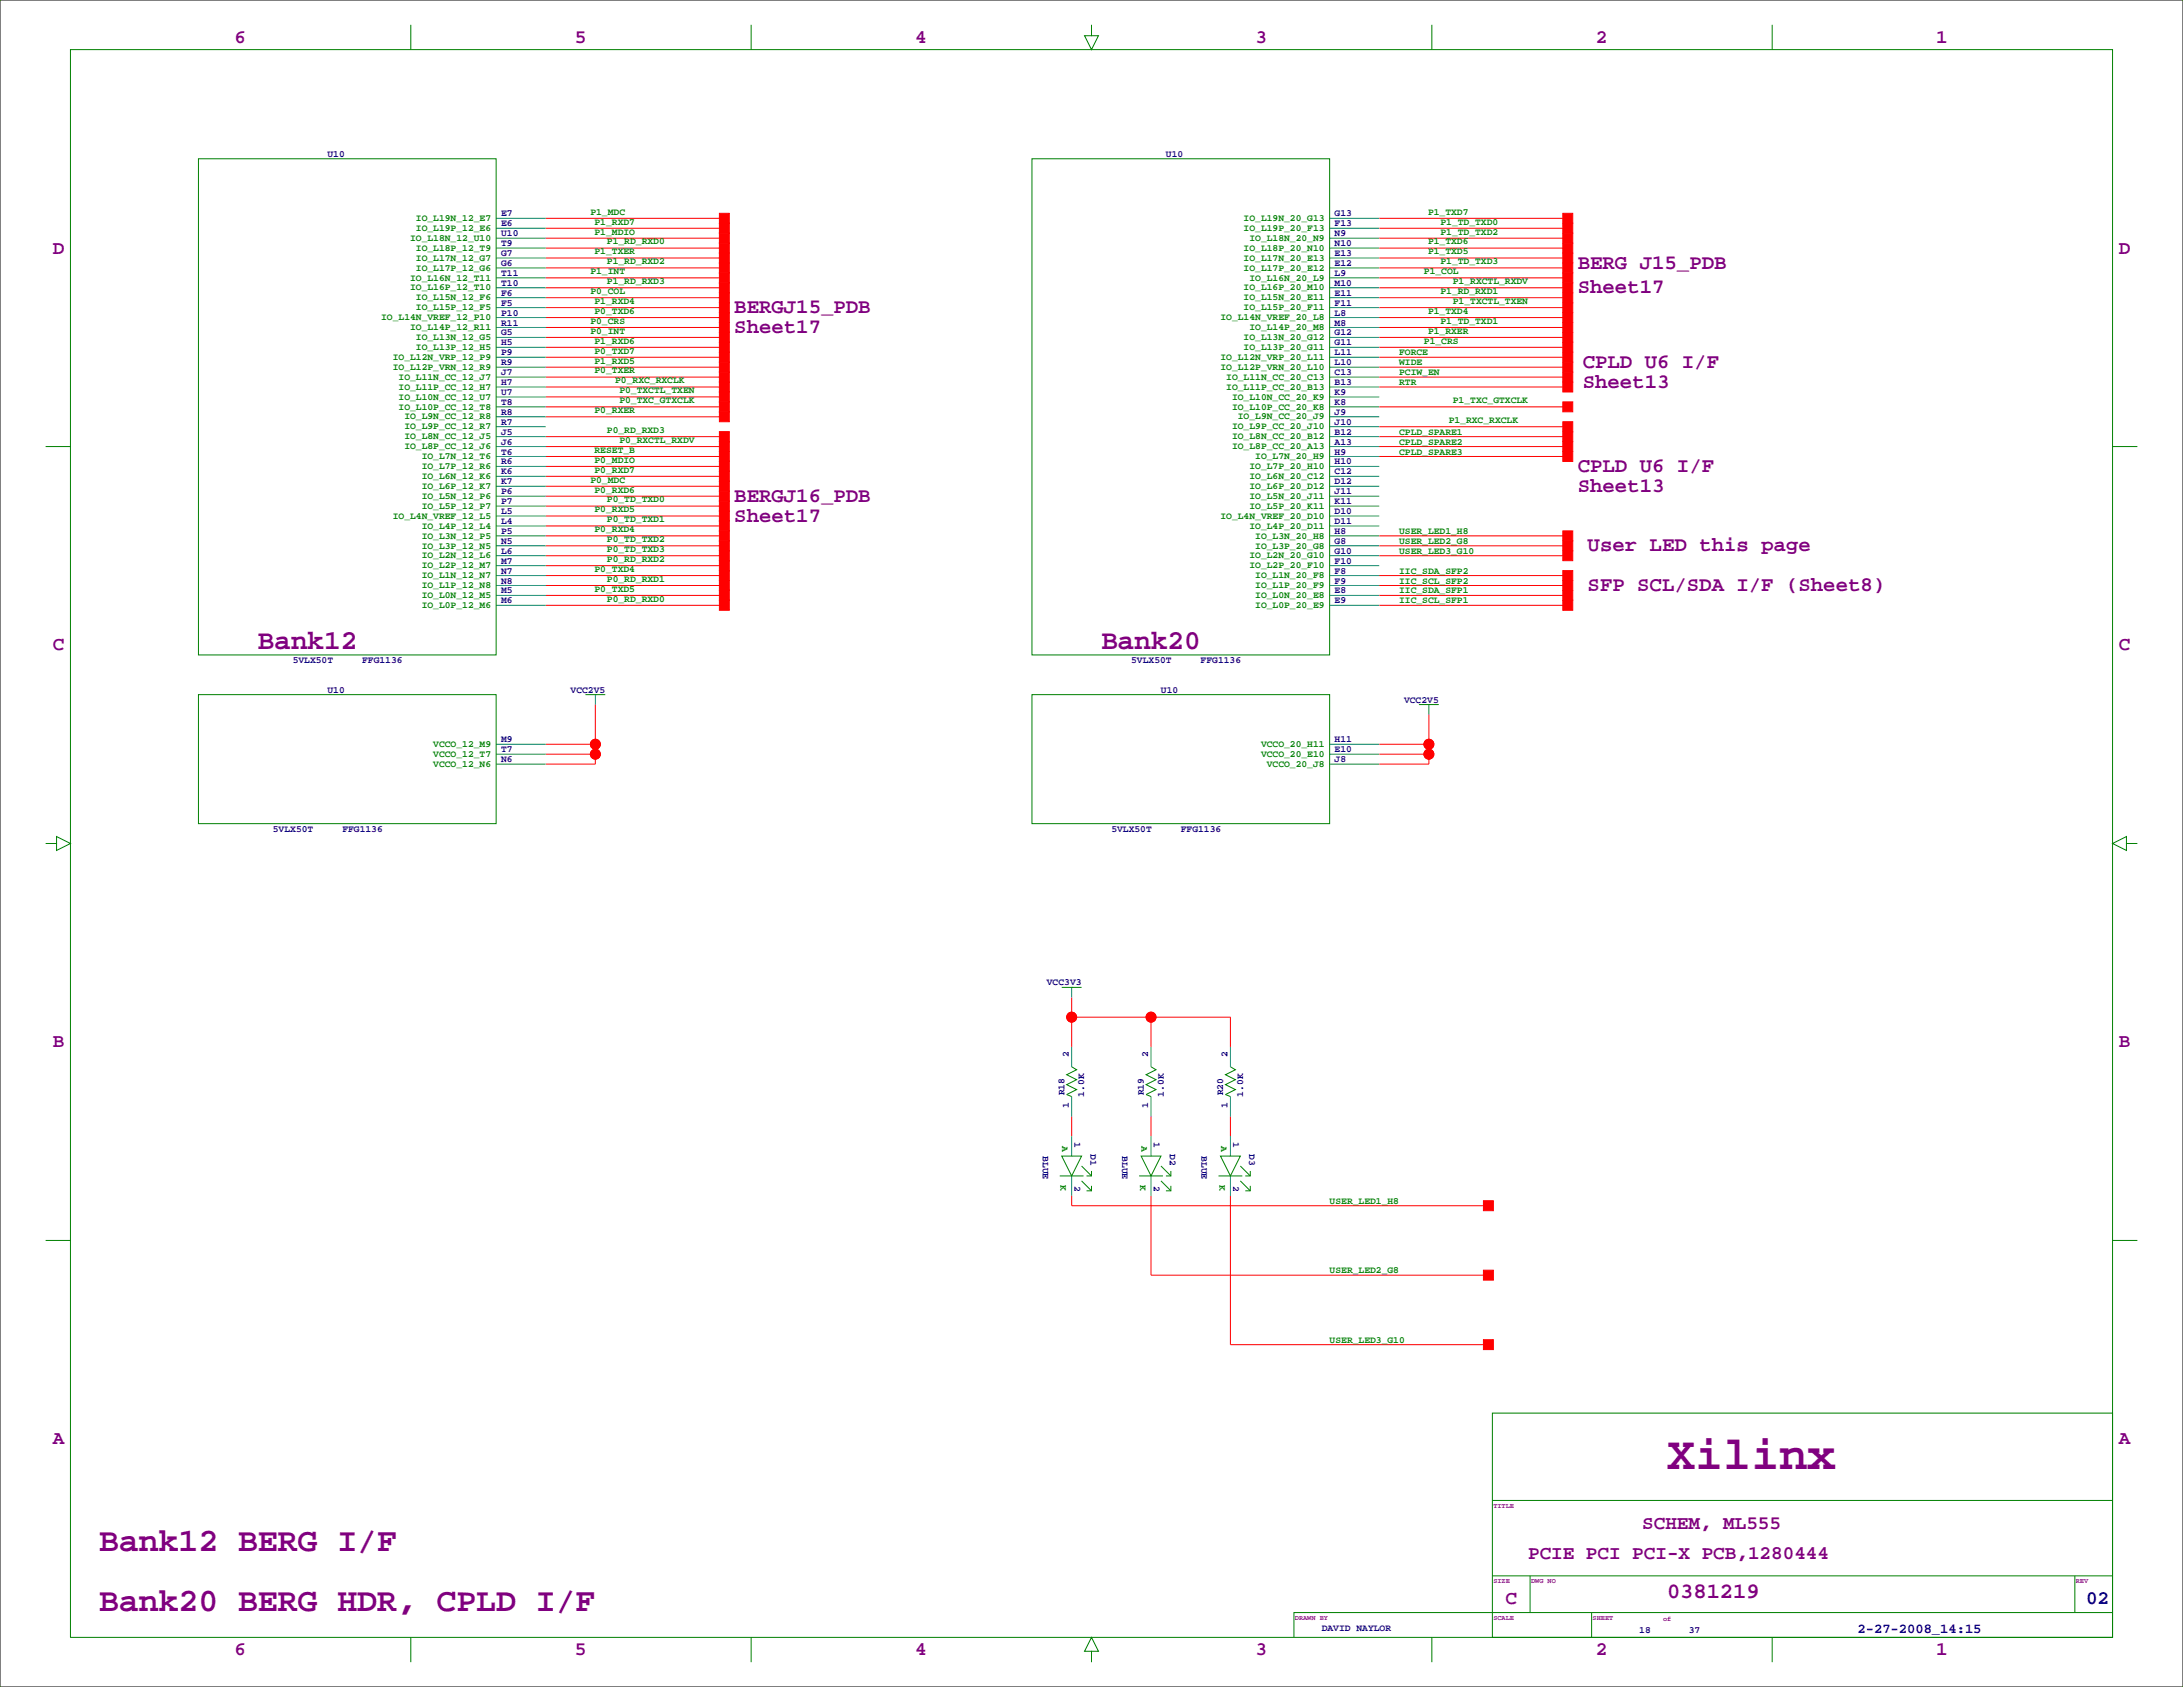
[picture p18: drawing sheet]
<svg xmlns="http://www.w3.org/2000/svg" width="559mm" height="432mm" viewBox="0 0 559 432" stroke-linecap="round" stroke-linejoin="round" font-family="sans-serif">
<defs><g id="words">
<text font-size="12" fill="#800080" x="426.7" y="376">Xilinx</text>
<g font-size="8.5" fill="#800080">
<text x="25.4" y="397">Bank12 BERG I/F</text>
<text x="25.4" y="412.3">Bank20 BERG HDR, CPLD I/F</text>
</g>
<g font-size="7.1" fill="#800080">
<text x="66" y="166.2">Bank12</text>
<text x="281.9" y="166.2">Bank20</text>
</g>
<text font-size="5.6" fill="#800080" x="426.7" y="409.1">0381219</text>
<g font-size="5.3" fill="#800080">
<text x="403.9" y="68.8">BERG J15_PDB</text>
<text x="403.9" y="75.1">Sheet17</text>
<text x="188" y="80.2">BERGJ15_PDB</text>
<text x="188" y="85.3">Sheet17</text>
<text x="405.1" y="94.2">CPLD U6 I/F</text>
<text x="405.1" y="99.2">Sheet13</text>
<text x="403.9" y="120.8">CPLD U6 I/F</text>
<text x="403.9" y="125.9">Sheet13</text>
<text x="188" y="128.5">BERGJ16_PDB</text>
<text x="188" y="133.5">Sheet17</text>
<text x="406.4" y="141.2">User LED this page</text>
<text x="406.4" y="151.3">SFP SCL/SDA I/F (Sheet8)</text>
</g>
<g font-size="4.9" fill="#800080">
<text x="60" y="11">6</text>
<text x="147.1" y="11">5</text>
<text x="234.2" y="11">4</text>
<text x="321.4" y="11">3</text>
<text x="408.5" y="11">2</text>
<text x="495.6" y="11">1</text>
<text x="13.5" y="64.9">D</text>
<text x="542.3" y="64.9">D</text>
<text x="13.5" y="166.5">C</text>
<text x="542.3" y="166.5">C</text>
<text x="13.5" y="268.1">B</text>
<text x="542.3" y="268.1">B</text>
<text x="13.5" y="369.7">A</text>
<text x="542.3" y="369.7">A</text>
<text x="420.4" y="391.4">SCHEM, ML555</text>
<text x="391.2" y="399">PCIE PCI PCI-X PCB,1280444</text>
<text x="385.4" y="410.6">C</text>
<text x="60" y="423.5">6</text>
<text x="147.1" y="423.5">5</text>
<text x="234.2" y="423.5">4</text>
<text x="321.4" y="423.5">3</text>
<text x="408.5" y="423.5">2</text>
<text x="495.6" y="423.5">1</text>
</g>
<text font-size="4.9" fill="#000080" x="534" y="410.6">02</text>
<text font-size="3.5" fill="#000080" x="475.5" y="417.9">2-27-2008_14:15</text>
<g font-size="2.5" fill="#000080">
<text x="83.8" y="40.1">U10</text>
<text x="298.5" y="40.1">U10</text>
<text x="128.3" y="55.4">E7</text>
<text x="128.3" y="57.9">E6</text>
<text x="341.6" y="57.9">F13</text>
<text x="341.6" y="55.4">G13</text>
<text x="128.3" y="65.5">G7</text>
<text x="128.3" y="60.5">U10</text>
<text x="128.3" y="63">T9</text>
<text x="341.6" y="65.5">E13</text>
<text x="341.6" y="63">N10</text>
<text x="341.6" y="60.5">N9</text>
<text x="128.3" y="70.6">T11</text>
<text x="128.3" y="68.1">G6</text>
<text x="341.6" y="70.6">L9</text>
<text x="341.6" y="68.1">E12</text>
<text x="128.3" y="75.7">F6</text>
<text x="128.3" y="73.2">T10</text>
<text x="341.6" y="75.7">E11</text>
<text x="341.6" y="73.2">M10</text>
<text x="128.3" y="80.8">P10</text>
<text x="128.3" y="83.3">R11</text>
<text x="128.3" y="78.2">F5</text>
<text x="341.6" y="83.3">M8</text>
<text x="341.6" y="80.8">L8</text>
<text x="341.6" y="78.2">F11</text>
<text x="128.3" y="85.9">G5</text>
<text x="128.3" y="88.4">H5</text>
<text x="341.6" y="88.4">G11</text>
<text x="341.6" y="85.9">G12</text>
<text x="128.3" y="90.9">P9</text>
<text x="128.3" y="93.5">R9</text>
<text x="341.6" y="93.5">L10</text>
<text x="341.6" y="90.9">L11</text>
<text x="128.3" y="101.1">U7</text>
<text x="128.3" y="96">J7</text>
<text x="128.3" y="98.6">H7</text>
<text x="341.6" y="101.1">K9</text>
<text x="341.6" y="98.6">B13</text>
<text x="341.6" y="96">C13</text>
<text x="128.3" y="103.6">T8</text>
<text x="128.3" y="106.2">R8</text>
<text x="341.6" y="106.2">J9</text>
<text x="341.6" y="103.6">K8</text>
<text x="128.3" y="111.3">J5</text>
<text x="128.3" y="113.8">J6</text>
<text x="128.3" y="108.7">R7</text>
<text x="341.6" y="113.8">A13</text>
<text x="341.6" y="111.3">B12</text>
<text x="341.6" y="108.7">J10</text>
<text x="128.3" y="116.3">T6</text>
<text x="128.3" y="118.9">R6</text>
<text x="341.6" y="118.9">H10</text>
<text x="341.6" y="116.3">H9</text>
<text x="128.3" y="121.4">K6</text>
<text x="128.3" y="124">K7</text>
<text x="341.6" y="124">D12</text>
<text x="341.6" y="121.4">C12</text>
<text x="128.3" y="131.6">L5</text>
<text x="128.3" y="126.5">P6</text>
<text x="128.3" y="129">P7</text>
<text x="341.6" y="131.6">D10</text>
<text x="341.6" y="129">K11</text>
<text x="341.6" y="126.5">J11</text>
<text x="128.3" y="136.7">P5</text>
<text x="128.3" y="134.1">L4</text>
<text x="341.6" y="136.7">H8</text>
<text x="341.6" y="134.1">D11</text>
<text x="128.3" y="141.7">L6</text>
<text x="128.3" y="139.2">N5</text>
<text x="341.6" y="141.7">G10</text>
<text x="341.6" y="139.2">G8</text>
<text x="128.3" y="146.8">N7</text>
<text x="128.3" y="149.4">N8</text>
<text x="128.3" y="144.3">M7</text>
<text x="341.6" y="149.4">F9</text>
<text x="341.6" y="146.8">F8</text>
<text x="341.6" y="144.3">F10</text>
<text x="128.3" y="151.9">M5</text>
<text x="128.3" y="154.4">M6</text>
<text x="341.6" y="154.4">E9</text>
<text x="341.6" y="151.9">E8</text>
<text x="74.9" y="169.7">5VLX50T</text>
<text x="92.7" y="169.7">FFG1136</text>
<text x="289.6" y="169.7">5VLX50T</text>
<text x="307.3" y="169.7">FFG1136</text>
<text x="83.8" y="177.3">U10</text>
<text x="146" y="177.3">VCC2V5</text>
<text x="297.2" y="177.3">U10</text>
<text x="359.4" y="179.8">VCC2V5</text>
<text x="128.3" y="190">M9</text>
<text x="341.6" y="190">H11</text>
<text x="128.3" y="195.1">N6</text>
<text x="128.3" y="192.5">T7</text>
<text x="341.6" y="195.1">J8</text>
<text x="341.6" y="192.5">E10</text>
<text x="69.8" y="212.9">5VLX50T</text>
<text x="87.6" y="212.9">FFG1136</text>
<text x="284.5" y="212.9">5VLX50T</text>
<text x="302.3" y="212.9">FFG1136</text>
<text x="268" y="252.2">VCC3V3</text>
<text x="273.6" y="270.5" transform="rotate(-90 273.6 270.5)">2</text>
<text x="293.9" y="270.5" transform="rotate(-90 293.9 270.5)">2</text>
<text x="314.2" y="270.5" transform="rotate(-90 314.2 270.5)">2</text>
<text x="272.5" y="280.4" transform="rotate(-90 272.5 280.4)">R18</text>
<text x="277.6" y="280.7" transform="rotate(-90 277.6 280.7)">1.0K</text>
<text x="292.8" y="280.4" transform="rotate(-90 292.8 280.4)">R19</text>
<text x="297.9" y="280.7" transform="rotate(-90 297.9 280.7)">1.0K</text>
<text x="313.1" y="280.4" transform="rotate(-90 313.1 280.4)">R20</text>
<text x="318.2" y="280.7" transform="rotate(-90 318.2 280.7)">1.0K</text>
<text x="273.6" y="283.7" transform="rotate(-90 273.6 283.7)">1</text>
<text x="293.9" y="283.7" transform="rotate(-90 293.9 283.7)">1</text>
<text x="314.2" y="283.7" transform="rotate(-90 314.2 283.7)">1</text>
<text x="275.1" y="292.4" transform="rotate(90 275.1 292.4)">1</text>
<text x="295.4" y="292.4" transform="rotate(90 295.4 292.4)">1</text>
<text x="315.7" y="292.4" transform="rotate(90 315.7 292.4)">1</text>
<text x="266.9" y="295.9" transform="rotate(90 266.9 295.9)">BLUE</text>
<text x="279.1" y="295.4" transform="rotate(90 279.1 295.4)">D1</text>
<text x="287.2" y="295.9" transform="rotate(90 287.2 295.9)">BLUE</text>
<text x="299.4" y="295.4" transform="rotate(90 299.4 295.4)">D2</text>
<text x="307.6" y="295.9" transform="rotate(90 307.6 295.9)">BLUE</text>
<text x="319.8" y="295.4" transform="rotate(90 319.8 295.4)">D3</text>
<text x="275.1" y="303.5" transform="rotate(90 275.1 303.5)">2</text>
<text x="295.4" y="303.5" transform="rotate(90 295.4 303.5)">2</text>
<text x="315.7" y="303.5" transform="rotate(90 315.7 303.5)">2</text>
<text x="338.3" y="417.6">DAVID NAYLOR</text>
<text x="419.6" y="418.1">18</text>
<text x="432.3" y="418.1">37</text>
</g>
<g font-size="2.5" fill="#008000">
<text x="106.5" y="59.1">IO_L19P_12_E6</text>
<text x="106.5" y="56.6">IO_L19N_12_E7</text>
<text x="151.1" y="55">P1_MDC</text>
<text x="152.2" y="57.5">P1_RXD7</text>
<text x="318.3" y="59.1">IO_L19P_20_F13</text>
<text x="318.3" y="56.6">IO_L19N_20_G13</text>
<text x="365.5" y="55">P1_TXD7</text>
<text x="368.7" y="57.5">P1_TD_TXD0</text>
<text x="105" y="61.7">IO_L18N_12_U10</text>
<text x="106.5" y="64.2">IO_L18P_12_T9</text>
<text x="152.2" y="65.1">P1_TXER</text>
<text x="152.2" y="60">P1_MDIO</text>
<text x="155.4" y="62.6">P1_RD_RXD0</text>
<text x="318.3" y="64.2">IO_L18P_20_N10</text>
<text x="319.8" y="61.7">IO_L18N_20_N9</text>
<text x="365.5" y="62.6">P1_TXD6</text>
<text x="365.5" y="65.1">P1_TXD5</text>
<text x="368.7" y="60">P1_TD_TXD2</text>
<text x="105" y="71.8">IO_L16N_12_T11</text>
<text x="106.5" y="69.3">IO_L17P_12_G6</text>
<text x="106.5" y="66.7">IO_L17N_12_G7</text>
<text x="151.1" y="70.2">P1_INT</text>
<text x="155.4" y="67.7">P1_RD_RXD2</text>
<text x="318.3" y="69.3">IO_L17P_20_E12</text>
<text x="318.3" y="66.7">IO_L17N_20_E13</text>
<text x="319.8" y="71.8">IO_L16N_20_L9</text>
<text x="364.5" y="70.2">P1_COL</text>
<text x="368.7" y="67.7">P1_TD_TXD3</text>
<text x="105" y="74.4">IO_L16P_12_T10</text>
<text x="106.5" y="76.9">IO_L15N_12_F6</text>
<text x="151.1" y="75.3">P0_COL</text>
<text x="152.2" y="77.8">P1_RXD4</text>
<text x="155.4" y="72.7">P1_RD_RXD3</text>
<text x="318.3" y="76.9">IO_L15N_20_E11</text>
<text x="318.3" y="74.4">IO_L16P_20_M10</text>
<text x="368.7" y="75.3">P1_RD_RXD1</text>
<text x="371.9" y="72.7">P1_RXCTL_RXDV</text>
<text x="371.9" y="77.8">P1_TXCTL_TXEN</text>
<text x="97.6" y="82">IO_L14N_VREF_12_P10</text>
<text x="106.5" y="79.4">IO_L15P_12_F5</text>
<text x="151.1" y="82.9">P0_CRS</text>
<text x="152.2" y="80.4">P0_TXD6</text>
<text x="312.4" y="82">IO_L14N_VREF_20_L8</text>
<text x="318.3" y="79.4">IO_L15P_20_F11</text>
<text x="365.5" y="80.4">P1_TXD4</text>
<text x="368.7" y="82.9">P1_TD_TXD1</text>
<text x="105" y="84.5">IO_L14P_12_R11</text>
<text x="106.5" y="89.6">IO_L13P_12_H5</text>
<text x="106.5" y="87.1">IO_L13N_12_G5</text>
<text x="151.1" y="85.4">P0_INT</text>
<text x="152.2" y="88">P1_RXD6</text>
<text x="318.3" y="89.6">IO_L13P_20_G11</text>
<text x="318.3" y="87.1">IO_L13N_20_G12</text>
<text x="319.8" y="84.5">IO_L14P_20_M8</text>
<text x="364.5" y="88">P1_CRS</text>
<text x="365.5" y="85.4">P1_RXER</text>
<text x="100.5" y="94.7">IO_L12P_VRN_12_R9</text>
<text x="100.5" y="92.1">IO_L12N_VRP_12_P9</text>
<text x="152.2" y="95.6">P0_TXER</text>
<text x="152.2" y="93.1">P1_RXD5</text>
<text x="152.2" y="90.5">P0_TXD7</text>
<text x="312.4" y="94.7">IO_L12P_VRN_20_L10</text>
<text x="312.4" y="92.1">IO_L12N_VRP_20_L11</text>
<text x="358.1" y="90.9">FORCE</text>
<text x="358.1" y="93.5">WIDE</text>
<text x="102" y="99.8">IO_L11P_CC_12_H7</text>
<text x="102" y="97.2">IO_L11N_CC_12_J7</text>
<text x="157.5" y="98.1">P0_RXC_RXCLK</text>
<text x="158.5" y="100.7">P0_TXCTL_TXEN</text>
<text x="313.9" y="99.8">IO_L11P_CC_20_B13</text>
<text x="313.9" y="97.2">IO_L11N_CC_20_C13</text>
<text x="358.1" y="96">PCIW_EN</text>
<text x="358.1" y="98.6">RTR</text>
<text x="102" y="104.8">IO_L10P_CC_12_T8</text>
<text x="102" y="102.3">IO_L10N_CC_12_U7</text>
<text x="103.5" y="107.4">IO_L9N_CC_12_R8</text>
<text x="152.2" y="105.8">P0_RXER</text>
<text x="158.5" y="103.2">P0_TXC_GTXCLK</text>
<text x="315.4" y="104.8">IO_L10P_CC_20_K8</text>
<text x="315.4" y="102.3">IO_L10N_CC_20_K9</text>
<text x="316.9" y="107.4">IO_L9N_CC_20_J9</text>
<text x="371.9" y="103.2">P1_TXC_GTXCLK</text>
<text x="103.5" y="112.5">IO_L8N_CC_12_J5</text>
<text x="103.5" y="109.9">IO_L9P_CC_12_R7</text>
<text x="155.4" y="110.8">P0_RD_RXD3</text>
<text x="158.5" y="113.4">P0_RXCTL_RXDV</text>
<text x="315.4" y="112.5">IO_L8N_CC_20_B12</text>
<text x="315.4" y="109.9">IO_L9P_CC_20_J10</text>
<text x="358.1" y="111.3">CPLD_SPARE1</text>
<text x="358.1" y="113.8">CPLD_SPARE2</text>
<text x="370.8" y="108.3">P1_RXC_RXCLK</text>
<text x="103.5" y="115">IO_L8P_CC_12_J6</text>
<text x="107.9" y="117.5">IO_L7N_12_T6</text>
<text x="152.2" y="115.9">RESET_B</text>
<text x="152.2" y="118.5">P0_MDIO</text>
<text x="315.4" y="115">IO_L8P_CC_20_A13</text>
<text x="321.3" y="117.5">IO_L7N_20_H9</text>
<text x="358.1" y="116.3">CPLD_SPARE3</text>
<text x="107.9" y="125.2">IO_L6P_12_K7</text>
<text x="107.9" y="122.6">IO_L6N_12_K6</text>
<text x="107.9" y="120.1">IO_L7P_12_R6</text>
<text x="151.1" y="123.5">P0_MDC</text>
<text x="152.2" y="121">P0_RXD7</text>
<text x="319.8" y="125.2">IO_L6P_20_D12</text>
<text x="319.8" y="122.6">IO_L6N_20_C12</text>
<text x="319.8" y="120.1">IO_L7P_20_H10</text>
<text x="107.9" y="130.2">IO_L5P_12_P7</text>
<text x="107.9" y="127.7">IO_L5N_12_P6</text>
<text x="152.2" y="131.2">P0_RXD5</text>
<text x="152.2" y="126.1">P0_RXD6</text>
<text x="155.4" y="128.6">P0_TD_TXD0</text>
<text x="319.8" y="130.2">IO_L5P_20_K11</text>
<text x="319.8" y="127.7">IO_L5N_20_J11</text>
<text x="100.5" y="132.8">IO_L4N_VREF_12_L5</text>
<text x="107.9" y="137.9">IO_L3N_12_P5</text>
<text x="107.9" y="135.3">IO_L4P_12_L4</text>
<text x="152.2" y="136.2">P0_RXD4</text>
<text x="155.4" y="133.7">P0_TD_TXD1</text>
<text x="312.4" y="132.8">IO_L4N_VREF_20_D10</text>
<text x="319.8" y="135.3">IO_L4P_20_D11</text>
<text x="321.3" y="137.9">IO_L3N_20_H8</text>
<text x="358.1" y="136.7">USER_LED1_H8</text>
<text x="107.9" y="142.9">IO_L2N_12_L6</text>
<text x="107.9" y="140.4">IO_L3P_12_N5</text>
<text x="155.4" y="143.9">P0_RD_RXD2</text>
<text x="155.4" y="141.3">P0_TD_TXD3</text>
<text x="155.4" y="138.8">P0_TD_TXD2</text>
<text x="319.8" y="142.9">IO_L2N_20_G10</text>
<text x="321.3" y="140.4">IO_L3P_20_G8</text>
<text x="358.1" y="141.7">USER_LED3_G10</text>
<text x="358.1" y="139.2">USER_LED2_G8</text>
<text x="107.9" y="148">IO_L1N_12_N7</text>
<text x="107.9" y="145.5">IO_L2P_12_M7</text>
<text x="152.2" y="146.4">P0_TXD4</text>
<text x="155.4" y="148.9">P0_RD_RXD1</text>
<text x="319.8" y="145.5">IO_L2P_20_F10</text>
<text x="321.3" y="148">IO_L1N_20_F8</text>
<text x="358.1" y="146.8">IIC_SDA_SFP2</text>
<text x="358.1" y="149.4">IIC_SCL_SFP2</text>
<text x="107.9" y="155.6">IO_L0P_12_M6</text>
<text x="107.9" y="153.1">IO_L0N_12_M5</text>
<text x="107.9" y="150.6">IO_L1P_12_N8</text>
<text x="152.2" y="151.5">P0_TXD5</text>
<text x="155.4" y="154">P0_RD_RXD0</text>
<text x="321.3" y="155.6">IO_L0P_20_E9</text>
<text x="321.3" y="153.1">IO_L0N_20_E8</text>
<text x="321.3" y="150.6">IO_L1P_20_F9</text>
<text x="358.1" y="151.9">IIC_SDA_SFP1</text>
<text x="358.1" y="154.4">IIC_SCL_SFP1</text>
<text x="110.9" y="191.2">VCCO_12_M9</text>
<text x="322.8" y="191.2">VCCO_20_H11</text>
<text x="110.9" y="196.3">VCCO_12_N6</text>
<text x="110.9" y="193.7">VCCO_12_T7</text>
<text x="322.8" y="193.7">VCCO_20_E10</text>
<text x="324.3" y="196.3">VCCO_20_J8</text>
<text x="271.9" y="293.4" transform="rotate(90 271.9 293.4)">A</text>
<text x="292.2" y="293.4" transform="rotate(90 292.2 293.4)">A</text>
<text x="312.6" y="293.4" transform="rotate(90 312.6 293.4)">A</text>
<text x="271.5" y="303.3" transform="rotate(90 271.5 303.3)">K</text>
<text x="291.8" y="303.3" transform="rotate(90 291.8 303.3)">K</text>
<text x="312.1" y="303.3" transform="rotate(90 312.1 303.3)">K</text>
<text x="340.4" y="308.1">USER_LED1_H8</text>
<text x="340.4" y="325.9">USER_LED2_G8</text>
<text x="340.4" y="343.7">USER_LED3_G10</text>
</g>
<g font-size="1.8" fill="#800080">
<text x="382.3" y="386">TITLE</text>
<text x="382.3" y="405.3">SIZE</text>
<text x="391.9" y="405.3">DWG NO</text>
<text x="531.4" y="405.3">REV</text>
<text x="331.5" y="414.7">DRAWN BY</text>
<text x="382.3" y="414.7">SCALE</text>
<text x="407.7" y="414.7">SHEET</text>
<text x="425.7" y="414.9">of</text>
</g>
</g></defs>
<path d="M0 0h558.8v431.8h-558.8z" fill="none" stroke="#000" stroke-width=".26"/>
<g fill="none" stroke="#f00" stroke-width=".26">
<path d="M139.7 58.4h45.7M139.7 55.9h45.7M353.1 58.4h48.2M353.1 55.9h48.2M139.7 78.7h45.7M139.7 76.2h45.7M139.7 73.7h45.7M139.7 71.1h45.7M139.7 68.6h45.7M139.7 66h45.7M139.7 63.5h45.7M139.7 61h45.7"/>
<path d="M353.1 78.7h48.2M353.1 76.2h48.2M353.1 73.7h48.2M353.1 71.1h48.2M353.1 68.6h48.2M353.1 66h48.2M353.1 63.5h48.2M353.1 61h48.2M139.7 99.1h45.7M139.7 96.5h45.7M139.7 94h45.7M139.7 91.4h45.7"/>
<path d="M139.7 88.9h45.7M139.7 86.4h45.7M139.7 83.8h45.7M139.7 81.3h45.7M353.1 99.1h48.2M353.1 96.5h48.2M353.1 94h48.2M353.1 91.4h48.2M353.1 88.9h48.2M353.1 86.4h48.2M353.1 83.8h48.2M353.1 81.3h48.2"/>
<path d="M139.7 116.8h45.7M139.7 114.3h45.7M139.7 111.8h45.7M139.7 104.1h45.7M139.7 119.4h45.7M139.7 101.6h45.7M139.7 106.7h45.7M353.1 116.8h48.2M353.1 114.3h48.2M353.1 111.8h48.2M353.1 109.2h48.2M353.1 104.1h48.2"/>
<path d="M139.7 121.9h45.7M139.7 124.5h45.7M139.7 127h45.7M139.7 129.5h45.7M139.7 132.1h45.7M139.7 134.6h45.7M139.7 137.2h45.7M139.7 139.7h45.7M353.1 137.2h48.2M353.1 139.7h48.2M139.7 154.9h45.7M139.7 152.4h45.7"/>
<path d="M139.7 149.9h45.7M139.7 147.3h45.7M139.7 142.2h45.7M139.7 144.8h45.7M353.1 154.9h48.2M353.1 152.4h48.2M353.1 149.9h48.2M353.1 147.3h48.2M353.1 142.2h48.2M139.7 190.5h12.7M139.7 193h12.7M152.4 180.3v15.3h-12.7"/>
<path d="M353.1 190.5h12.7M353.1 193h12.7M365.8 182.9v12.7h-12.7M274.3 255.3v12.7M274.3 260.3h40.7v7.7M294.6 260.3v7.7M274.3 285.8v5M294.6 285.8v5M315 285.8v5M274.3 306.1v2.5h106.7M294.6 306.1v20.3h86.4M315 306.1v38.1h66"/>
<circle cx="152.4" cy="193" r="1.27"/>
<circle cx="152.4" cy="190.5" r="1.27"/>
<circle cx="365.8" cy="193" r="1.27"/>
<circle cx="365.8" cy="190.5" r="1.27"/>
<circle cx="274.3" cy="260.3" r="1.27"/>
<circle cx="294.6" cy="260.3" r="1.27"/>
</g>
<g fill="#f00" stroke="#f00" stroke-width=".26">
<path d="M379.7 342.9h2.6v2.5h-2.6z" fill-rule="evenodd"/>
<path d="M379.7 325.1h2.6v2.6h-2.6z" fill-rule="evenodd"/>
<path d="M400 153.7h2.6v2.5h-2.6z" fill-rule="evenodd"/>
<path d="M400 151.1h2.6v2.6h-2.6z" fill-rule="evenodd"/>
<path d="M400 148.6h2.6v2.5h-2.6z" fill-rule="evenodd"/>
<path d="M400 146h2.6v2.6h-2.6z" fill-rule="evenodd"/>
<path d="M400 115.6h2.6v2.5h-2.6z" fill-rule="evenodd"/>
<path d="M400 113h2.6v2.6h-2.6z" fill-rule="evenodd"/>
<path d="M400 110.5h2.6v2.5h-2.6z" fill-rule="evenodd"/>
<path d="M400 107.9h2.6v2.6h-2.6z" fill-rule="evenodd"/>
<path d="M400 102.9h2.6v2.5h-2.6z" fill-rule="evenodd"/>
<path d="M400 97.8h2.6v2.5h-2.6z" fill-rule="evenodd"/>
<path d="M400 95.2h2.6v2.6h-2.6z" fill-rule="evenodd"/>
<path d="M400 92.7h2.6v2.5h-2.6z" fill-rule="evenodd"/>
<path d="M400 90.2h2.6v2.5h-2.6z" fill-rule="evenodd"/>
<path d="M400 87.6h2.6v2.6h-2.6z" fill-rule="evenodd"/>
<path d="M400 85.1h2.6v2.5h-2.6z" fill-rule="evenodd"/>
<path d="M400 82.6h2.6v2.5h-2.6z" fill-rule="evenodd"/>
<path d="M400 80h2.6v2.6h-2.6z" fill-rule="evenodd"/>
<path d="M400 77.5h2.6v2.5h-2.6z" fill-rule="evenodd"/>
<path d="M400 74.9h2.6v2.6h-2.6z" fill-rule="evenodd"/>
<path d="M400 72.4h2.6v2.5h-2.6z" fill-rule="evenodd"/>
<path d="M400 69.8h2.6v2.6h-2.6z" fill-rule="evenodd"/>
<path d="M400 67.3h2.6v2.5h-2.6z" fill-rule="evenodd"/>
<path d="M400 64.8h2.6v2.5h-2.6z" fill-rule="evenodd"/>
<path d="M400 62.2h2.6v2.6h-2.6z" fill-rule="evenodd"/>
<path d="M400 59.7h2.6v2.5h-2.6z" fill-rule="evenodd"/>
<path d="M400 57.1h2.6v2.6h-2.6z" fill-rule="evenodd"/>
<path d="M400 54.6h2.6v2.5h-2.6z" fill-rule="evenodd"/>
<path d="M184.1 97.8h2.6v2.5h-2.6z" fill-rule="evenodd"/>
<path d="M184.1 118.1h2.6v2.5h-2.6z" fill-rule="evenodd"/>
<path d="M184.1 120.6h2.6v2.6h-2.6z" fill-rule="evenodd"/>
<path d="M184.1 123.2h2.6v2.5h-2.6z" fill-rule="evenodd"/>
<path d="M184.1 125.7h2.6v2.6h-2.6z" fill-rule="evenodd"/>
<path d="M184.1 128.3h2.6v2.5h-2.6z" fill-rule="evenodd"/>
<path d="M184.1 130.8h2.6v2.5h-2.6z" fill-rule="evenodd"/>
<path d="M184.1 133.3h2.6v2.6h-2.6z" fill-rule="evenodd"/>
<path d="M184.1 135.9h2.6v2.5h-2.6z" fill-rule="evenodd"/>
<path d="M184.1 138.4h2.6v2.6h-2.6z" fill-rule="evenodd"/>
<path d="M184.1 141h2.6v2.5h-2.6z" fill-rule="evenodd"/>
<path d="M184.1 143.5h2.6v2.5h-2.6z" fill-rule="evenodd"/>
<path d="M184.1 146h2.6v2.6h-2.6z" fill-rule="evenodd"/>
<path d="M184.1 148.6h2.6v2.5h-2.6z" fill-rule="evenodd"/>
<path d="M184.1 151.1h2.6v2.6h-2.6z" fill-rule="evenodd"/>
<path d="M184.1 153.7h2.6v2.5h-2.6z" fill-rule="evenodd"/>
<path d="M184.1 80h2.6v2.6h-2.6z" fill-rule="evenodd"/>
<path d="M184.1 82.6h2.6v2.5h-2.6z" fill-rule="evenodd"/>
<path d="M184.1 85.1h2.6v2.5h-2.6z" fill-rule="evenodd"/>
<path d="M184.1 87.6h2.6v2.6h-2.6z" fill-rule="evenodd"/>
<path d="M184.1 90.2h2.6v2.5h-2.6z" fill-rule="evenodd"/>
<path d="M184.1 92.7h2.6v2.5h-2.6z" fill-rule="evenodd"/>
<path d="M184.1 77.5h2.6v2.5h-2.6z" fill-rule="evenodd"/>
<path d="M184.1 72.4h2.6v2.5h-2.6z" fill-rule="evenodd"/>
<path d="M184.1 67.3h2.6v2.5h-2.6z" fill-rule="evenodd"/>
<path d="M184.1 62.2h2.6v2.6h-2.6z" fill-rule="evenodd"/>
<path d="M184.1 57.1h2.6v2.6h-2.6z" fill-rule="evenodd"/>
<path d="M184.1 54.6h2.6v2.5h-2.6z" fill-rule="evenodd"/>
<path d="M184.1 59.7h2.6v2.5h-2.6z" fill-rule="evenodd"/>
<path d="M184.1 64.8h2.6v2.5h-2.6z" fill-rule="evenodd"/>
<path d="M184.1 69.8h2.6v2.6h-2.6z" fill-rule="evenodd"/>
<path d="M184.1 74.9h2.6v2.6h-2.6z" fill-rule="evenodd"/>
<path d="M184.1 95.2h2.6v2.6h-2.6z" fill-rule="evenodd"/>
<path d="M184.1 102.9h2.6v2.5h-2.6z" fill-rule="evenodd"/>
<path d="M184.1 100.3h2.6v2.6h-2.6z" fill-rule="evenodd"/>
<path d="M184.1 105.4h2.6v2.5h-2.6z" fill-rule="evenodd"/>
<path d="M184.1 110.5h2.6v2.5h-2.6z" fill-rule="evenodd"/>
<path d="M184.1 113h2.6v2.6h-2.6z" fill-rule="evenodd"/>
<path d="M184.1 115.6h2.6v2.5h-2.6z" fill-rule="evenodd"/>
<path d="M400 135.9h2.6v2.5h-2.6z" fill-rule="evenodd"/>
<path d="M400 138.4h2.6v2.6h-2.6z" fill-rule="evenodd"/>
<path d="M400 141h2.6v2.5h-2.6z" fill-rule="evenodd"/>
<path d="M379.7 307.3h2.6v2.6h-2.6z" fill-rule="evenodd"/>
<circle cx="274.3" cy="260.3" r="1.27"/>
<circle cx="294.6" cy="260.3" r="1.27"/>
<circle cx="365.8" cy="190.5" r="1.27"/>
<circle cx="365.8" cy="193" r="1.27"/>
<circle cx="152.4" cy="190.5" r="1.27"/>
<circle cx="152.4" cy="193" r="1.27"/>
</g>
<g fill="none" stroke="#008080" stroke-width=".26">
<path d="M127 58.4h12.7M127 55.9h12.7M340.4 58.4h12.7M340.4 55.9h12.7M127 78.7h12.7M127 76.2h12.7M127 73.7h12.7M127 71.1h12.7M127 68.6h12.7M127 66h12.7M127 63.5h12.7M127 61h12.7"/>
<path d="M340.4 78.7h12.7M340.4 76.2h12.7M340.4 73.7h12.7M340.4 71.1h12.7M340.4 68.6h12.7M340.4 66h12.7M340.4 63.5h12.7M340.4 61h12.7M127 99.1h12.7M127 96.5h12.7M127 94h12.7M127 91.4h12.7"/>
<path d="M127 88.9h12.7M127 86.4h12.7M127 83.8h12.7M127 81.3h12.7M340.4 99.1h12.7M340.4 96.5h12.7M340.4 94h12.7M340.4 91.4h12.7M340.4 88.9h12.7M340.4 86.4h12.7M340.4 83.8h12.7M340.4 81.3h12.7"/>
<path d="M127 119.4h12.7M127 116.8h12.7M127 114.3h12.7M127 111.8h12.7M127 109.2h12.7M127 106.7h12.7M127 104.1h12.7M127 101.6h12.7M340.4 119.4h12.7M340.4 116.8h12.7M340.4 114.3h12.7M340.4 111.8h12.7"/>
<path d="M340.4 109.2h12.7M340.4 106.7h12.7M340.4 104.1h12.7M340.4 101.6h12.7M127 139.7h12.7M127 137.2h12.7M127 134.6h12.7M127 132.1h12.7M127 129.5h12.7M127 127h12.7M127 124.5h12.7M127 121.9h12.7"/>
<path d="M340.4 139.7h12.7M340.4 137.2h12.7M340.4 134.6h12.7M340.4 132.1h12.7M340.4 129.5h12.7M340.4 127h12.7M340.4 124.5h12.7M340.4 121.9h12.7M127 154.9h12.7M127 152.4h12.7M127 149.9h12.7M127 147.3h12.7"/>
<path d="M127 144.8h12.7M127 142.2h12.7M340.4 154.9h12.7M340.4 152.4h12.7M340.4 149.9h12.7M340.4 147.3h12.7M340.4 144.8h12.7M340.4 142.2h12.7M152.4 177.8v2.5M127 195.6h12.7M127 193h12.7M127 190.5h12.7"/>
<path d="M340.4 195.6h12.7M340.4 193h12.7M340.4 190.5h12.7M365.8 180.3v2.6M274.3 252.7v2.6M274.3 268v5M294.6 268v5M315 268v5M274.3 280.7v5.1M274.3 290.8v5.1M294.6 280.7v5.1M294.6 290.8v5.1"/>
<path d="M315 280.7v5.1M315 290.8v5.1M274.3 301v5.1M294.6 301v5.1M315 301v5.1"/>
</g>
<g fill="none" stroke="#008000" stroke-width=".26">
<path d="M18 12.7h522.8v406.4h-522.8zM105.2 6.3v6.4M192.3 6.3v6.4M279.4 6.3v2.8h1.8l-1.8 3.6-1.8-3.6h1.8M366.5 6.3v6.4M453.6 6.3v6.4M50.8 40.6h76.2v127h-76.2zM264.2 40.6h76.2v127h-76.2zM11.7 114.3h6.3M540.8 114.3h6.3M50.8 177.8h76.2v33h-76.2zM149.9 177.8h5"/>
<path d="M152.4 177.8h.1M264.2 177.8h76.2v33h-76.2zM363.2 180.3h5.1M365.8 180.3h.1M11.7 215.9h2.8v-1.8l3.5 1.8-3.5 1.8v-1.8M544.3 215.9v-1.8l-3.5 1.8 3.5 1.8v-1.8h2.8M271.8 252.7h5.1M274.3 252.7h.1M274.3 273l1.3 .8-2.6 1.3 2.6 1.3-2.6 1.2 2.6 1.3-2.6 1.3 1.3 .5M294.6 273l1.3 .8-2.5 1.3 2.5 1.3-2.5 1.2 2.5 1.3-2.5 1.3 1.2 .5M315 273l1.2 .8-2.5 1.3 2.5 1.3-2.5 1.2 2.5 1.3-2.5 1.3 1.3 .5M271.8 295.9h5.1l-2.6 5.1z"/>
<path d="M276.9 298.4l2.5 2.6M279.4 299.7v1.3h-1.3M292.1 295.9h5.1l-2.6 5.1zM297.2 298.4l2.5 2.6M299.7 299.7v1.3h-1.3M312.4 295.9h5.1l-2.5 5.1zM317.5 298.4l2.5 2.6M320 299.7v1.3h-1.2M11.7 317.5h6.3M271.3 301h6.1M276.9 302.3l2.5 2.5M279.4 303.5v1.3h-1.3"/>
<path d="M291.6 301h6.1M297.2 302.3l2.5 2.5M299.7 303.5v1.3h-1.3M311.9 301h6.1M317.5 302.3l2.5 2.5M320 303.5v1.3h-1.2M540.8 317.5h6.3M382 361.7h158.8v57.4h-158.8zM382 384h158.8M105.2 419.1v6.3M192.3 419.1v6.3M366.5 419.1v6.3"/>
<path d="M382 403.4h158.8M391.7 403.4v9.3M407.4 412.7v6.4M453.6 419.1v6.3M531.1 403.4v9.3M540.8 412.7h-209.6v6.4M279.4 422.7h1.8l-1.8-3.6-1.8 3.6h1.8v2.7"/>
</g>
<use href="#words"/>
</svg>
